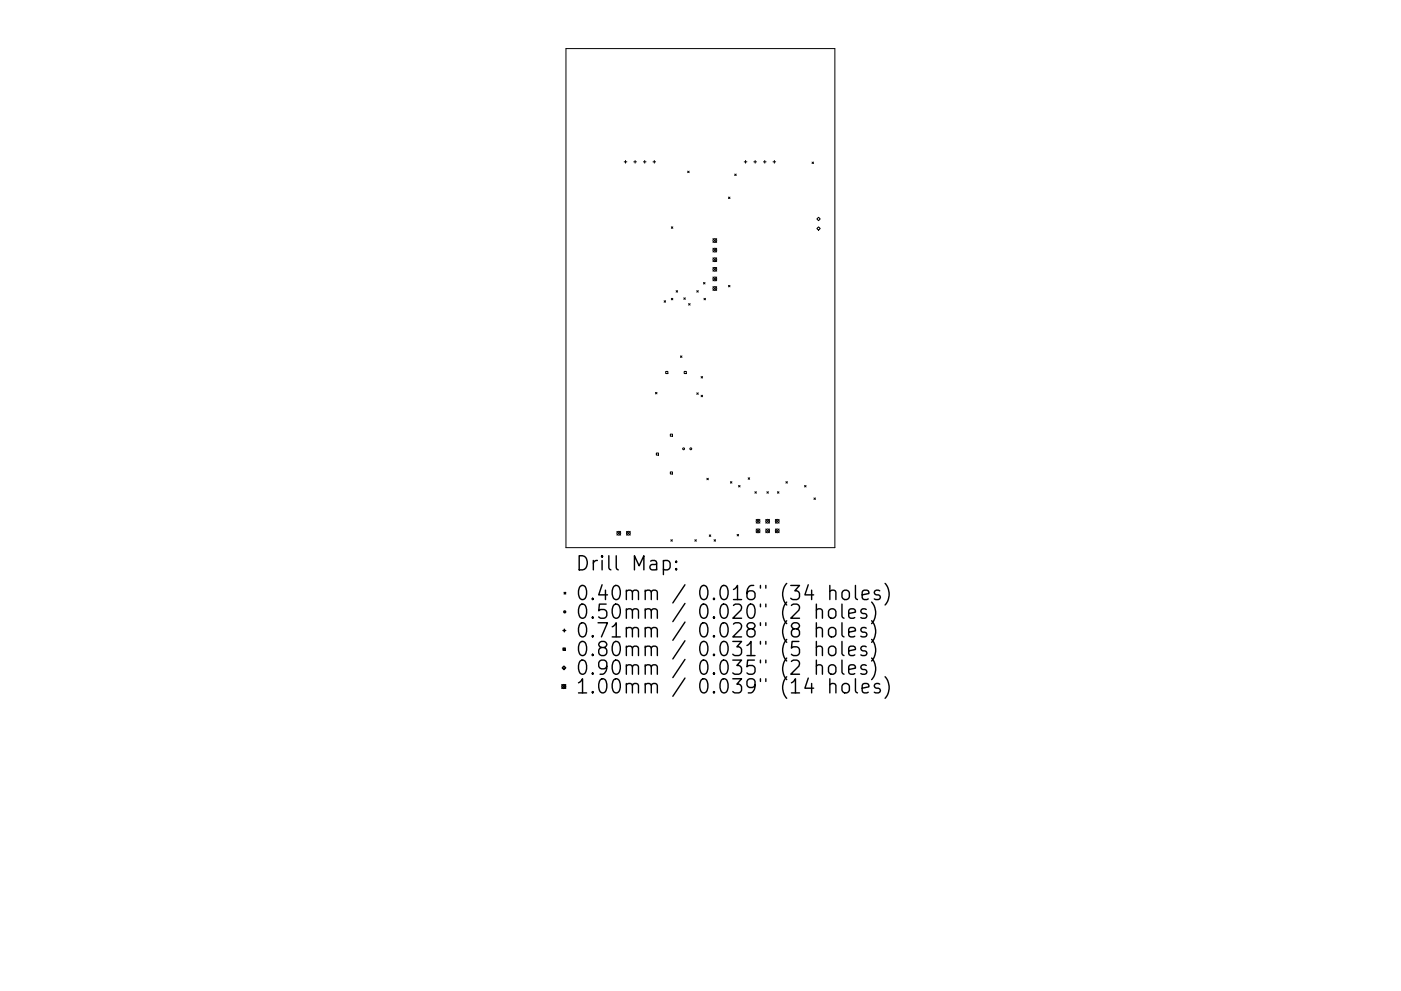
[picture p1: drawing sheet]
<svg xmlns="http://www.w3.org/2000/svg" width="297mm" height="210mm" viewBox="0 0 297 210" stroke-linecap="round" stroke-linejoin="round" font-family="sans-serif">
<defs><g id="words">
<g font-size="4.2">
<text x="121.9" y="121.1">Drill Map:</text>
<text x="121.9" y="127.4">0.40mm / 0.016&quot; (34 holes)</text>
<text x="121.9" y="131.3">0.50mm / 0.020&quot; (2 holes)</text>
<text x="121.9" y="135.3">0.71mm / 0.028&quot; (8 holes)</text>
<text x="121.9" y="139.2">0.80mm / 0.031&quot; (5 holes)</text>
<text x="121.9" y="143.2">0.90mm / 0.035&quot; (2 holes)</text>
<text x="121.9" y="147.2">1.00mm / 0.039&quot; (14 holes)</text>
</g>
</g></defs>
<g fill="none" stroke="#000" stroke-width=".21">
<path d="M120 10.3h57v105.9h-57zM132.3 34.3h.6M132.6 34.1v.5M134.4 34.3h.5M134.7 34.1v.5M136.4 34.3h.6M136.7 34.1v.5M138.4 34.3h.6M138.7 34.1v.5M145.8 36.3l.3 .3M146.1 36.3l-.3 .3M155.8 36.9l.3 .3"/>
<path d="M156.1 36.9l-.3 .3M157.8 34.3h.6M158.1 34.1v.5M159.8 34.3h.6M160.1 34.1v.5M161.9 34.3h.5M162.1 34.1v.5M163.9 34.3h.6M164.2 34.1v.5M172.2 34.4l.3 .3M172.5 34.4l-.3 .3M142.3 48.1l.4 .3"/>
<path d="M142.7 48.1l-.4 .3M149.2 59.9l.3 .4M149.5 59.9l-.3 .4M151.2 50.6l.8 .8M151.2 52.7l.8 .8M151.2 54.7l.8 .8M151.2 56.7l.8 .8M151.2 58.8l.8 .8M152 50.6l-.8 .8M152 52.7l-.8 .8M152 54.7l-.8 .8M152 56.7l-.8 .8"/>
<path d="M152 58.8l-.8 .8M154.4 41.8l.4 .3M154.8 41.8l-.4 .3M173.2 48.5l.3-.4 .4 .4-.4 .3zM173.5 46.1l.4 .4-.4 .3-.3-.3zM140.8 63.8l.3 .3M141.1 63.8l-.3 .3M141.1 78.8h.5v.5h-.5zM142.3 63.3l.4 .3M142.7 63.3l-.4 .3M143.4 61.7l.3 .3M143.7 61.7l-.3 .3"/>
<path d="M144.3 75.5l.3 .3M144.6 75.5l-.3 .3M145 63.2l.3 .3M145.1 78.8h.4v.5h-.4zM145.3 63.2l-.3 .3M146 64.4l.3 .3M146.3 64.4l-.3 .3M147.7 61.7l.4 .3M148.1 61.7l-.4 .3M148.6 79.9l.4 .3M149 79.9l-.4 .3M149.3 63.3l.3 .3"/>
<path d="M149.6 63.3l-.3 .3M151.2 60.8l.8 .8M152 60.8l-.8 .8M154.4 60.5l.4 .4M154.8 60.5l-.4 .4M139 83.2l.3 .4M139.2 96.1h.4v.5h-.4zM139.3 83.2l-.3 .4M142.1 92.1h.5v.5h-.5zM147.7 83.4l.4 .3M148.1 83.4l-.4 .3M148.6 83.9l.4 .3"/>
<path d="M149 83.9l-.4 .3M130.8 112.7l.8 .8M131.6 112.7l-.8 .8M132.8 112.7l.8 .8M133.6 112.7l-.8 .8M142.1 100.1h.5v.5h-.5zM142.2 114.5l.4 .3M142.6 114.5l-.4 .3M147.3 114.5l.3 .3M147.6 114.5l-.3 .3M149.9 101.5l.3 .3M150.2 101.5l-.3 .3"/>
<path d="M150.4 113.5l.3 .3M150.7 113.5l-.3 .3M151.4 114.5l.3 .3M151.7 114.5l-.3 .3M154.9 102.2l.3 .3M155.2 102.2l-.3 .3M156.3 113.4l.3 .3M156.6 103l.3 .3M156.6 113.4l-.3 .3M156.9 103l-.3 .3M158.6 101.4l.3 .3M158.9 101.4l-.3 .3"/>
<path d="M160 104.3l.4 .3M160.3 110.2l.8 .8M160.3 112.2l.8 .8M160.4 104.3l-.4 .3M161.1 110.2l-.8 .8M161.1 112.2l-.8 .8M162.4 112.2l.8 .8M162.4 110.2l.8 .8M162.6 104.3l.3 .3M162.9 104.3l-.3 .3M163.2 110.2l-.8 .8M163.2 112.2l-.8 .8"/>
<path d="M164.4 112.2l.8 .8M164.4 110.2l.8 .8M164.8 104.3l.4 .3M165.2 104.3l-.4 .3M165.2 110.2l-.8 .8M165.2 112.2l-.8 .8M166.6 102.2l.3 .3M166.9 102.2l-.3 .3M170.6 103l.3 .3M170.9 103l-.3 .3M172.6 105.6l.3 .4M172.9 105.6l-.3 .4"/>
<circle cx="151.6" cy="53.1" r=".4"/>
<circle cx="151.6" cy="55.1" r=".4"/>
<circle cx="151.6" cy="59.2" r=".4"/>
<circle cx="151.6" cy="57.1" r=".4"/>
<circle cx="151.6" cy="51" r=".4"/>
<circle cx="151.6" cy="61.2" r=".4"/>
<circle cx="144.9" cy="95.2" r=".2"/>
<circle cx="146.5" cy="95.2" r=".2"/>
<circle cx="131.2" cy="113.1" r=".4"/>
<circle cx="133.2" cy="113.1" r=".4"/>
<circle cx="160.7" cy="110.6" r=".4"/>
<circle cx="160.7" cy="112.6" r=".4"/>
<circle cx="162.8" cy="110.6" r=".4"/>
<circle cx="162.8" cy="112.6" r=".4"/>
<circle cx="164.8" cy="110.6" r=".4"/>
<circle cx="164.8" cy="112.6" r=".4"/>
</g>
<g fill="none" stroke="#000" stroke-width=".3">
<path d="M140.7 119.1l.8-.2 .6 .6v.8l-.3 .5-.3 .1-.8-.1M143.4 119.1l.1 .1-.1 .1-.2-.1 .2-.1v.2M119.4 133.8h.5M119.4 137.5h.4v.5h-.4zM119.6 125.7l.3 .3M119.6 133.5v.6M119.9 125.7l-.3 .3M143.4 120.6l.1 .2-.1 .1-.2-.1 .2-.2v.3M173.1 129.5a.74 .74 0 0 1 1.3 .1v1.6M173.1 133.4a.74 .74 0 0 1 1.3 .2v1.5M173.1 137.4a.74 .74 0 0 1 1.3 .1v1.6M173.1 128.2v3"/>
<path d="M173.1 132.1v3M173.1 136.1v3M175.8 129.5a.81 .81 0 0 1 .8-.3 .81 .81 0 0 1 .6 .5v.9a.81 .81 0 0 1-.8 .6 .81 .81 0 0 1-.7-.6v-.9zM175.8 133.4a.81 .81 0 0 1 .8-.3 .81 .81 0 0 1 .6 .6v.9a.81 .81 0 0 1-.8 .6 .81 .81 0 0 1-.7-.6v-.9zM175.8 137.4a.81 .81 0 0 1 .8-.3 .81 .81 0 0 1 .6 .6v.8a.81 .81 0 0 1-.8 .6 .81 .81 0 0 1-.7-.6v-.8zM175.9 125.5a.74 .74 0 0 1 1.3 .1v1.6M175.9 124.2v3M178.5 128.2v2.5l.4 .5M178.5 132.1v2.6l.4 .4M178.5 136.1v2.6l.4 .4M178.8 125.4a.81 .81 0 0 1 1.3 .4v.8a.81 .81 0 0 1-.8 .6 .81 .81 0 0 1-.8-.6v-.8zM179.9 130.2l1.5-.3-.2-.6-.8-.1-.5 .4v1.1l.2 .3 .3 .2 .8-.2"/>
<path d="M179.9 134.1l1.5-.3-.2-.5-.8-.2-.5 .5v1.1l.2 .3 .3 .1 .8-.1M179.9 138.1l1.5-.3-.2-.6-.8-.1-.5 .4v1.2l.2 .2 .3 .2 .8-.2M181.4 124.2v2.6l.4 .4M182.8 126.2l1.4-.3-.1-.5-.9-.2-.4 .4v1.2l.1 .3 .3 .1 .9-.1M183.7 129.3l-.8-.1-.4 .4 .2 .4 1 .3 .1 .3-.1 .4-.3 .2-.9-.2M183.7 133.3l-.8-.2-.4 .5 .2 .4 1 .3 .1 .3-.1 .4-.3 .1-.9-.1M183.7 137.2l-.8-.1-.4 .4 .2 .4 1 .3 .1 .3-.1 .4-.3 .2-.9-.2M184.8 127.7a3.4 3.4 0 0 1 0 4.6M184.8 131.7a3.4 3.4 0 0 1 0 4.6M184.8 135.7a3.4 3.4 0 0 1 0 4.5M184.8 139.6a3.4 3.4 0 0 1 0 4.6M186.5 125.4l-.7-.2-.4 .4 .1 .5 1 .3 .2 .2-.2 .5-.3 .1-.8-.1"/>
<path d="M187.7 123.8a3.4 3.4 0 0 1 0 4.6M119.1 145.3l.8 .8M119.2 141.7l.4-.4 .3 .4-.3 .4zM119.9 145.3l-.8 .8M173.1 141.3a.74 .74 0 0 1 1.3 .2v1.5M173.1 140v3M175.8 141.3a.81 .81 0 0 1 .8-.3 .81 .81 0 0 1 .6 .6v.9a.81 .81 0 0 1-.8 .6 .81 .81 0 0 1-.7-.6v-.9zM175.9 145.3a.74 .74 0 0 1 1.3 .1v1.6M175.9 144v3M178.5 140v2.6l.4 .4M178.8 145.2a.81 .81 0 0 1 1.3 .4v.8a.81 .81 0 0 1-.8 .6 .81 .81 0 0 1-.8-.6v-.8zM179.9 142l1.5-.2-.2-.6-.8-.2-.5 .5v1.1l.2 .3 .3 .1 .8-.1"/>
<path d="M181.4 144v2.6l.4 .4M182.8 146l1.4-.3-.1-.5-.9-.2-.4 .4v1.2l.1 .3 .3 .1 .9-.1M183.7 141.2l-.8-.2-.4 .5 .2 .4 1 .3 .1 .3-.1 .4-.3 .1-.9-.1M186.5 145.2l-.7-.2-.4 .4 .1 .5 1 .3 .2 .2-.2 .5-.3 .1-.8-.1M187.7 143.6a3.4 3.4 0 0 1 0 4.6"/>
<circle cx="119.7" cy="129.8" r=".2"/>
<circle cx="119.5" cy="145.7" r=".4"/>
</g>
<use href="#words"/>
</svg>
